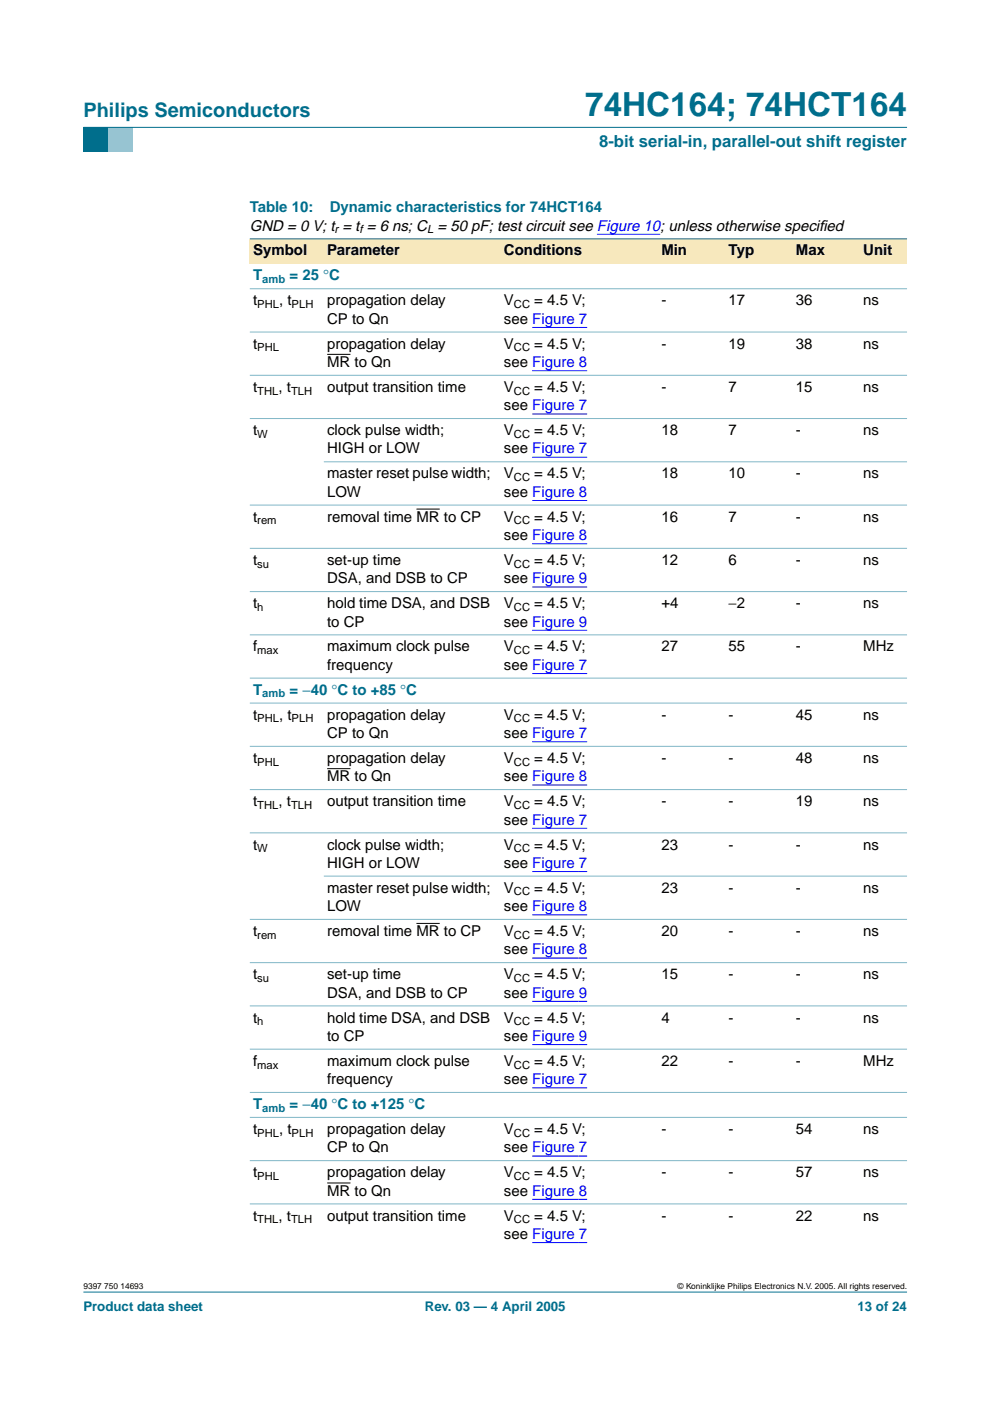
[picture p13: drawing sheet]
<svg xmlns="http://www.w3.org/2000/svg" width="210mm" height="297mm" viewBox="0 0 210 297" stroke-linecap="round" stroke-linejoin="round" font-family="sans-serif">
<defs><g id="words">
<text font-size="7.1" fill="#006e8c" x="124.1" y="24.7">74HC164; 74HCT164</text>
<text font-size="4.2" fill="#006e8c" x="17.7" y="24.9">Philips Semiconductors</text>
<text font-size="3.5" fill="#006e8c" x="127" y="31.1">8-bit serial-in, parallel-out shift register</text>
<g font-size="3.2" fill="#006e8c">
<text x="53" y="45">Table 10:</text>
<text x="69.9" y="45">Dynamic characteristics for 74HCT164</text>
<text x="53.7" y="59.5">T</text>
<text x="61.4" y="59.5">= 25 °C</text>
<text x="53.7" y="147.3">T</text>
<text x="61.4" y="147.3">= −40 °C to +85 °C</text>
<text x="53.7" y="235.1">T</text>
<text x="61.4" y="235.1">= −40 °C to +125 °C</text>
</g>
<g font-size="3.2">
<text x="53" y="48.9">GND = 0 V; t = t = 6 ns; C = 50 pF; test circuit see Figure 10; unless otherwise specif</text>
<text x="173.7" y="48.9">ied</text>
<text x="53.7" y="54.2">Symbol</text>
<text x="69.4" y="54.2">Parameter</text>
<text x="106.8" y="54.2">Conditions</text>
<text x="140.2" y="54.2">Min</text>
<text x="154.5" y="54.2">Typ</text>
<text x="168.8" y="54.2">Max</text>
<text x="183" y="54.2">Unit</text>
<text x="53.7" y="64.8">t</text>
<text x="59.2" y="64.8">, t</text>
<text x="69.4" y="64.8">propagation delay</text>
<text x="106.8" y="64.8">V</text>
<text x="113.3" y="64.8">= 4.5 V;</text>
<text x="140.2" y="64.8">-</text>
<text x="154.5" y="64.8">17</text>
<text x="168.8" y="64.8">36</text>
<text x="183" y="64.8">ns</text>
<text x="69.4" y="68.6">CP to Qn</text>
<text x="106.8" y="68.6">see Figure 7</text>
<text x="53.7" y="73.9">t</text>
<text x="69.4" y="73.9">propagation delay</text>
<text x="69.4" y="77.8">MR to Qn</text>
<text x="106.8" y="73.9">V</text>
<text x="106.8" y="77.8">see Figure 8</text>
<text x="113.3" y="73.9">= 4.5 V;</text>
<text x="140.2" y="73.9">-</text>
<text x="154.5" y="73.9">19</text>
<text x="168.8" y="73.9">38</text>
<text x="183" y="73.9">ns</text>
<text x="53.7" y="83.1">t</text>
<text x="59.1" y="83.1">, t</text>
<text x="69.4" y="83.1">output transition time</text>
<text x="106.8" y="83.1">V</text>
<text x="113.3" y="83.1">= 4.5 V;</text>
<text x="140.2" y="83.1">-</text>
<text x="154.5" y="83.1">7</text>
<text x="168.8" y="83.1">15</text>
<text x="183" y="83.1">ns</text>
<text x="106.8" y="87">see Figure 7</text>
<text x="53.7" y="92.3">t</text>
<text x="69.4" y="92.3">clock pulse width;</text>
<text x="106.8" y="92.3">V</text>
<text x="113.3" y="92.3">= 4.5 V;</text>
<text x="140.2" y="92.3">18</text>
<text x="154.5" y="92.3">7</text>
<text x="168.8" y="92.3">-</text>
<text x="183" y="92.3">ns</text>
<text x="69.4" y="101.4">master reset pulse width;</text>
<text x="69.4" y="96.1">HIGH or LOW</text>
<text x="106.8" y="101.4">V</text>
<text x="106.8" y="96.1">see Figure 7</text>
<text x="113.3" y="101.4">= 4.5 V;</text>
<text x="140.2" y="101.4">18</text>
<text x="154.5" y="101.4">10</text>
<text x="168.8" y="101.4">-</text>
<text x="183" y="101.4">ns</text>
<text x="69.4" y="105.3">LOW</text>
<text x="106.8" y="105.3">see Figure 8</text>
<text x="53.7" y="110.6">t</text>
<text x="69.4" y="110.6">removal time MR to CP</text>
<text x="106.8" y="110.6">V</text>
<text x="113.3" y="110.6">= 4.5 V;</text>
<text x="140.2" y="110.6">16</text>
<text x="154.5" y="110.6">7</text>
<text x="168.8" y="110.6">-</text>
<text x="183" y="110.6">ns</text>
<text x="53.7" y="119.8">t</text>
<text x="69.4" y="119.8">set-up time</text>
<text x="106.8" y="119.8">V</text>
<text x="106.8" y="114.5">see Figure 8</text>
<text x="113.3" y="119.8">= 4.5 V;</text>
<text x="140.2" y="119.8">12</text>
<text x="154.5" y="119.8">6</text>
<text x="168.8" y="119.8">-</text>
<text x="183" y="119.8">ns</text>
<text x="69.4" y="123.7">DSA, and DSB to CP</text>
<text x="106.8" y="123.7">see Figure 9</text>
<text x="53.7" y="129">t</text>
<text x="69.4" y="129">hold time DSA, and DSB</text>
<text x="106.8" y="129">V</text>
<text x="113.3" y="129">= 4.5 V;</text>
<text x="140.2" y="129">+4</text>
<text x="154.5" y="129">−2</text>
<text x="168.8" y="129">-</text>
<text x="183" y="129">ns</text>
<text x="69.4" y="132.8">to CP</text>
<text x="106.8" y="132.8">see Figure 9</text>
<text x="53.7" y="138.1">f</text>
<text x="69.4" y="138.1">maximum clock pulse</text>
<text x="69.4" y="142">frequency</text>
<text x="106.8" y="138.1">V</text>
<text x="106.8" y="142">see Figure 7</text>
<text x="113.3" y="138.1">= 4.5 V;</text>
<text x="140.2" y="138.1">27</text>
<text x="154.5" y="138.1">55</text>
<text x="168.8" y="138.1">-</text>
<text x="183" y="138.1">MHz</text>
<text x="53.7" y="152.6">t</text>
<text x="59.2" y="152.6">, t</text>
<text x="69.4" y="152.6">propagation delay</text>
<text x="106.8" y="152.6">V</text>
<text x="113.3" y="152.6">= 4.5 V;</text>
<text x="140.2" y="152.6">-</text>
<text x="154.5" y="152.6">-</text>
<text x="168.8" y="152.6">45</text>
<text x="183" y="152.6">ns</text>
<text x="53.7" y="161.8">t</text>
<text x="69.4" y="156.5">CP to Qn</text>
<text x="69.4" y="161.8">propagation delay</text>
<text x="106.8" y="161.8">V</text>
<text x="106.8" y="156.5">see Figure 7</text>
<text x="113.3" y="161.8">= 4.5 V;</text>
<text x="140.2" y="161.8">-</text>
<text x="154.5" y="161.8">-</text>
<text x="168.8" y="161.8">48</text>
<text x="183" y="161.8">ns</text>
<text x="69.4" y="165.6">MR to Qn</text>
<text x="106.8" y="165.6">see Figure 8</text>
<text x="53.7" y="170.9">t</text>
<text x="59.1" y="170.9">, t</text>
<text x="69.4" y="170.9">output transition time</text>
<text x="106.8" y="170.9">V</text>
<text x="113.3" y="170.9">= 4.5 V;</text>
<text x="140.2" y="170.9">-</text>
<text x="154.5" y="170.9">-</text>
<text x="168.8" y="170.9">19</text>
<text x="183" y="170.9">ns</text>
<text x="106.8" y="174.8">see Figure 7</text>
<text x="53.7" y="180.1">t</text>
<text x="69.4" y="180.1">clock pulse width;</text>
<text x="69.4" y="184">HIGH or LOW</text>
<text x="106.8" y="180.1">V</text>
<text x="106.8" y="184">see Figure 7</text>
<text x="113.3" y="180.1">= 4.5 V;</text>
<text x="140.2" y="180.1">23</text>
<text x="154.5" y="180.1">-</text>
<text x="168.8" y="180.1">-</text>
<text x="183" y="180.1">ns</text>
<text x="69.4" y="189.3">master reset pulse width;</text>
<text x="106.8" y="189.3">V</text>
<text x="113.3" y="189.3">= 4.5 V;</text>
<text x="140.2" y="189.3">23</text>
<text x="154.5" y="189.3">-</text>
<text x="168.8" y="189.3">-</text>
<text x="183" y="189.3">ns</text>
<text x="69.4" y="193.2">LOW</text>
<text x="106.8" y="193.2">see Figure 8</text>
<text x="53.7" y="198.5">t</text>
<text x="69.4" y="198.5">removal time MR to CP</text>
<text x="106.8" y="198.5">V</text>
<text x="106.8" y="202.3">see Figure 8</text>
<text x="113.3" y="198.5">= 4.5 V;</text>
<text x="140.2" y="198.5">20</text>
<text x="154.5" y="198.5">-</text>
<text x="168.8" y="198.5">-</text>
<text x="183" y="198.5">ns</text>
<text x="53.7" y="207.6">t</text>
<text x="69.4" y="207.6">set-up time</text>
<text x="106.8" y="207.6">V</text>
<text x="113.3" y="207.6">= 4.5 V;</text>
<text x="140.2" y="207.6">15</text>
<text x="154.5" y="207.6">-</text>
<text x="168.8" y="207.6">-</text>
<text x="183" y="207.6">ns</text>
<text x="69.4" y="211.5">DSA, and DSB to CP</text>
<text x="106.8" y="211.5">see Figure 9</text>
<text x="53.7" y="216.8">t</text>
<text x="69.4" y="216.8">hold time DSA, and DSB</text>
<text x="69.4" y="220.7">to CP</text>
<text x="106.8" y="216.8">V</text>
<text x="106.8" y="220.7">see Figure 9</text>
<text x="113.3" y="216.8">= 4.5 V;</text>
<text x="140.2" y="216.8">4</text>
<text x="154.5" y="216.8">-</text>
<text x="168.8" y="216.8">-</text>
<text x="183" y="216.8">ns</text>
<text x="53.7" y="226">f</text>
<text x="69.4" y="226">maximum clock pulse</text>
<text x="106.8" y="226">V</text>
<text x="113.3" y="226">= 4.5 V;</text>
<text x="140.2" y="226">22</text>
<text x="154.5" y="226">-</text>
<text x="168.8" y="226">-</text>
<text x="183" y="226">MHz</text>
<text x="69.4" y="229.9">frequency</text>
<text x="106.8" y="229.9">see Figure 7</text>
<text x="53.7" y="240.4">t</text>
<text x="59.2" y="240.4">, t</text>
<text x="69.4" y="240.4">propagation delay</text>
<text x="69.4" y="244.3">CP to Qn</text>
<text x="106.8" y="240.4">V</text>
<text x="106.8" y="244.3">see Figure 7</text>
<text x="113.3" y="240.4">= 4.5 V;</text>
<text x="140.2" y="240.4">-</text>
<text x="154.5" y="240.4">-</text>
<text x="168.8" y="240.4">54</text>
<text x="183" y="240.4">ns</text>
<text x="53.7" y="249.6">t</text>
<text x="69.4" y="249.6">propagation delay</text>
<text x="106.8" y="249.6">V</text>
<text x="113.3" y="249.6">= 4.5 V;</text>
<text x="140.2" y="249.6">-</text>
<text x="154.5" y="249.6">-</text>
<text x="168.8" y="249.6">57</text>
<text x="183" y="249.6">ns</text>
<text x="69.4" y="253.5">MR to Qn</text>
<text x="106.8" y="253.5">see Figure 8</text>
<text x="53.7" y="258.8">t</text>
<text x="59.1" y="258.8">, t</text>
<text x="69.4" y="258.8">output transition time</text>
<text x="106.8" y="262.7">see Figure 7</text>
<text x="106.8" y="258.8">V</text>
<text x="113.3" y="258.8">= 4.5 V;</text>
<text x="140.2" y="258.8">-</text>
<text x="154.5" y="258.8">-</text>
<text x="168.8" y="258.8">22</text>
<text x="183" y="258.8">ns</text>
</g>
<g font-size="2.8" fill="#006e8c">
<text x="17.7" y="278">Product data sheet</text>
<text x="90.1" y="278">Rev. 03 — 4 April 2005</text>
<text x="181.8" y="278">13 of 24</text>
</g>
<g font-size="2.4">
<text x="70.9" y="49.4">r</text>
<text x="76.2" y="49.4">f</text>
<text x="90.6" y="49.4">L</text>
<text x="54.6" y="65.3">PHL</text>
<text x="61.8" y="65.3">PLH</text>
<text x="109" y="65.3">CC</text>
<text x="54.6" y="74.5">PHL</text>
<text x="109" y="74.5">CC</text>
<text x="54.6" y="83.7">THL</text>
<text x="61.7" y="83.7">TLH</text>
<text x="109" y="83.7">CC</text>
<text x="54.6" y="92.8">W</text>
<text x="109" y="92.8">CC</text>
<text x="109" y="102">CC</text>
<text x="54.6" y="111.2">rem</text>
<text x="109" y="111.2">CC</text>
<text x="54.6" y="120.4">su</text>
<text x="109" y="120.4">CC</text>
<text x="54.6" y="129.5">h</text>
<text x="109" y="129.5">CC</text>
<text x="54.6" y="138.7">max</text>
<text x="109" y="138.7">CC</text>
<text x="54.6" y="153.2">PHL</text>
<text x="61.8" y="153.2">PLH</text>
<text x="109" y="153.2">CC</text>
<text x="54.6" y="162.3">PHL</text>
<text x="109" y="162.3">CC</text>
<text x="54.6" y="171.5">THL</text>
<text x="61.7" y="171.5">TLH</text>
<text x="109" y="171.5">CC</text>
<text x="54.6" y="180.7">W</text>
<text x="109" y="180.7">CC</text>
<text x="109" y="189.9">CC</text>
<text x="54.6" y="199">rem</text>
<text x="109" y="199">CC</text>
<text x="54.6" y="208.2">su</text>
<text x="109" y="208.2">CC</text>
<text x="54.6" y="217.4">h</text>
<text x="109" y="217.4">CC</text>
<text x="54.6" y="226.5">max</text>
<text x="109" y="226.5">CC</text>
<text x="54.6" y="241">PHL</text>
<text x="61.8" y="241">PLH</text>
<text x="109" y="241">CC</text>
<text x="54.6" y="250.2">PHL</text>
<text x="109" y="250.2">CC</text>
<text x="54.6" y="259.4">THL</text>
<text x="61.7" y="259.4">TLH</text>
<text x="109" y="259.4">CC</text>
</g>
<g font-size="2.4" fill="#006e8c">
<text x="55.6" y="60">amb</text>
<text x="55.6" y="147.9">amb</text>
<text x="55.6" y="235.7">amb</text>
</g>
<g font-size="1.8">
<text x="17.7" y="273.4">9397 750 14693</text>
<text x="143.7" y="273.4">© Koninklijke Philips Electronics N.V. 2005. All rights reserved.</text>
</g>
</g></defs>
<path d="M17.7 273.9h174.6z" fill="#006e8c" stroke="#006e8c" stroke-width=".21"/>
<path d="M17.7 27h5.3v5.3h-5.3z" fill-rule="evenodd" fill="#006e8c"/>
<path d="M23 27h5.3v5.3h-5.3z" fill-rule="evenodd" fill="#96c4d6"/>
<path d="M17.7 27h174.6z" fill="#006e8c" stroke="#006e8c" stroke-width=".21"/>
<path d="M126.6 49.7h13.4" fill="none" stroke="#00f" stroke-width=".21"/>
<g fill="#f7e8bd">
<path d="M53 50.6h15.7v5.3h-15.7z" fill-rule="evenodd"/>
<path d="M68.7 50.6h37.4v5.3h-37.4z" fill-rule="evenodd"/>
<path d="M106.1 50.6h24.9v5.3h-24.9z" fill-rule="evenodd"/>
<path d="M131 50.6h8.5v5.3h-8.5z" fill-rule="evenodd"/>
<path d="M139.5 50.6h14.3v5.3h-14.3z" fill-rule="evenodd"/>
<path d="M153.8 50.6h14.3v5.3h-14.3z" fill-rule="evenodd"/>
<path d="M168.1 50.6h14.2v5.3h-14.2z" fill-rule="evenodd"/>
<path d="M182.3 50.6h10v5.3h-10z" fill-rule="evenodd"/>
</g>
<g fill="none" stroke="#00f" stroke-width=".21">
<path d="M112.8 69.4h11.7M112.8 78.6h11.7M112.8 87.8h11.7M112.8 96.9h11.7M112.8 106.1h11.7M112.8 115.3h11.7M112.8 124.5h11.7M112.8 133.6h11.7M112.8 142.8h11.7M112.8 157.3h11.7M112.8 166.4h11.7M112.8 175.6h11.7"/>
<path d="M112.8 184.8h11.7M112.8 194h11.7M112.8 203.1h11.7M112.8 212.3h11.7M112.8 221.5h11.7M112.8 230.6h11.7M112.8 245.1h11.7M112.8 254.3h11.7M112.8 263.5h11.7"/>
</g>
<path d="M69.4 75.1h4.9M88.3 107.9h4.9M69.4 163h4.9M88.3 195.8h4.9M69.4 250.8h4.9" fill="none" stroke="#000" stroke-width=".21"/>
<path d="M53 50.6h139.3z" fill="#006e8c" stroke="#006e8c" stroke-width=".21"/>
<g fill="#80b6c6" stroke="#80b6c6" stroke-width=".21">
<path d="M53 61.2h139.3z"/>
<path d="M53 70.4h139.3z"/>
<path d="M53 79.6h139.3z"/>
<path d="M53 88.7h139.3z"/>
<path d="M68.7 97.9h123.6z"/>
<path d="M53 107.1h139.3z"/>
<path d="M53 116.3h139.3z"/>
<path d="M53 125.4h139.3z"/>
<path d="M53 134.6h139.3z"/>
<path d="M53 143.8h139.3z"/>
<path d="M53 149.1h139.3z"/>
<path d="M53 158.2h139.3z"/>
<path d="M53 167.4h139.3z"/>
<path d="M53 176.6h139.3z"/>
<path d="M68.7 185.8h123.6z"/>
<path d="M53 194.9h139.3z"/>
<path d="M53 204.1h139.3z"/>
<path d="M53 213.3h139.3z"/>
<path d="M53 222.4h139.3z"/>
<path d="M53 231.6h139.3z"/>
<path d="M53 236.9h139.3z"/>
<path d="M53 246.1h139.3z"/>
<path d="M53 255.3h139.3z"/>
</g>
<use href="#words"/>
</svg>
